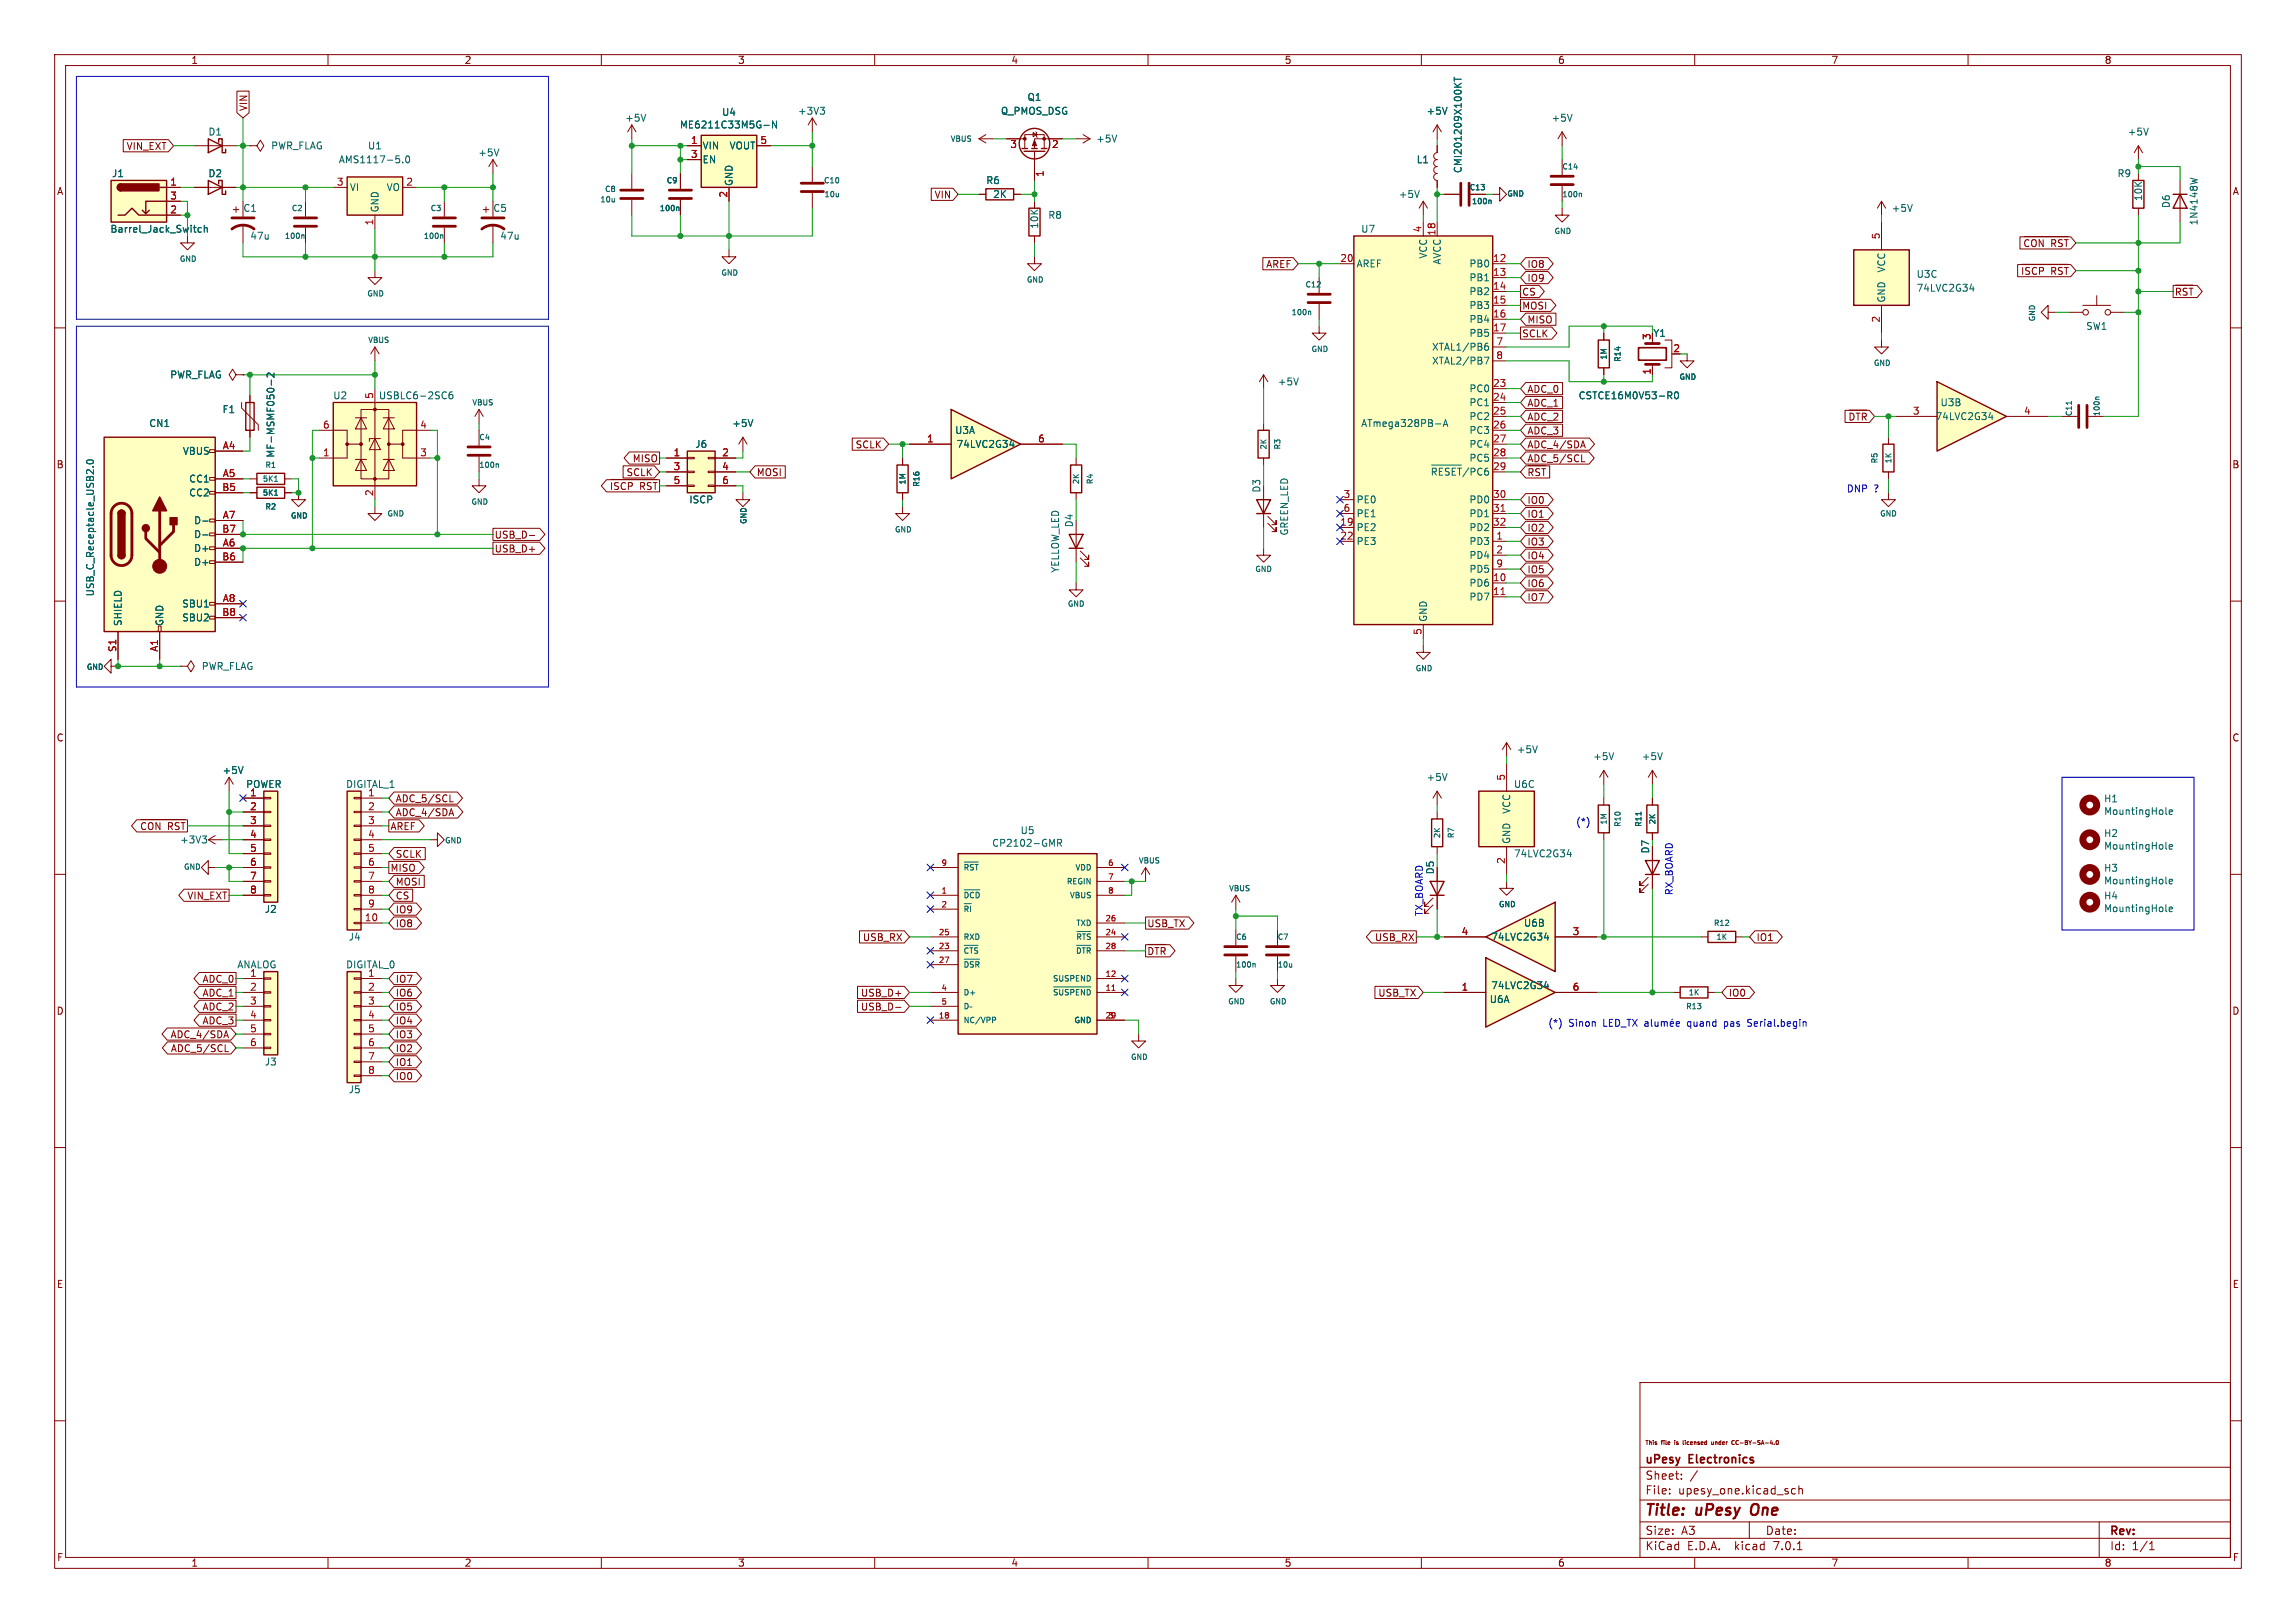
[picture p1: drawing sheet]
<svg xmlns="http://www.w3.org/2000/svg" width="420mm" height="297mm" viewBox="0 0 420 297" stroke-linecap="round" stroke-linejoin="round" font-family="sans-serif">
<defs><g id="words">
<g font-size="2.8" fill="#840000">
<text x="301" y="277.8">Title:</text>
<text x="310.4" y="277.8">uPesy</text>
<text x="321" y="277.8">One</text>
</g>
<g font-size="2.1" fill="#840000">
<text x="301" y="268.1">uPesy</text>
<text x="309.1" y="268.1">Electronics</text>
<text x="301" y="273.6">File:</text>
<text x="301" y="270.9">Sheet:</text>
<text x="307" y="273.6">upesy_one.kicad_sch</text>
<text x="301" y="281">Size:</text>
<text x="307.6" y="281">A3</text>
<text x="323" y="281">Date:</text>
<text x="386" y="281.2">Rev:</text>
<text x="301" y="283.8">KiCad</text>
<text x="308.6" y="283.8">E.D.A.</text>
<text x="317.4" y="283.8">kicad</text>
<text x="324.5" y="283.8">7.0.1</text>
<text x="386" y="283.8">Id:</text>
<text x="390" y="283.8">1/1</text>
</g>
<g font-size="1.8" fill="#840000">
<text x="35" y="11.8">1</text>
<text x="85" y="11.8">2</text>
<text x="135" y="11.8">3</text>
<text x="185" y="11.8">4</text>
<text x="235" y="11.8">5</text>
<text x="285" y="11.8">6</text>
<text x="335" y="11.8">7</text>
<text x="385" y="11.8">8</text>
<text x="45.4" y="20.3" transform="rotate(-90 45.4 20.3)">VIN</text>
<text x="23" y="27.6">VIN_EXT</text>
<text x="10.4" y="35.8">A</text>
<text x="408.4" y="35.8">A</text>
<text x="170.8" y="36.5">VIN</text>
<text x="370" y="46">~{CON RST}</text>
<text x="231.5" y="49.2">AREF</text>
<text x="279.4" y="51.7">IO9</text>
<text x="279.4" y="49.2">IO8</text>
<text x="369.6" y="51.1">~{ISCP</text>
<text x="376.8" y="51.1">RST}</text>
<text x="278.4" y="54.3">CS</text>
<text x="278.4" y="56.8">MOSI</text>
<text x="279.4" y="59.3">MISO</text>
<text x="397.8" y="54.9">~{RST}</text>
<text x="278.4" y="61.9">SCLK</text>
<text x="279.4" y="72">ADC_0</text>
<text x="279.4" y="74.6">ADC_1</text>
<text x="279.4" y="77.1">ADC_2</text>
<text x="338" y="77.7">~{DTR}</text>
<text x="156.4" y="82.2">SCLK</text>
<text x="279.4" y="82.2">ADC_4/SDA</text>
<text x="279.4" y="79.7">ADC_3</text>
<text x="10.3" y="85.8">B</text>
<text x="114.5" y="87.3">SCLK</text>
<text x="115.6" y="84.7">MISO</text>
<text x="138.4" y="87.3">MOSI</text>
<text x="279.4" y="84.7">ADC_5/SCL</text>
<text x="279.4" y="87.9">~{RST}</text>
<text x="408.3" y="85.8">B</text>
<text x="111.4" y="90.4">~{ISCP</text>
<text x="279.4" y="94.9">IO1</text>
<text x="279.4" y="92.4">IO0</text>
<text x="90.5" y="98.7">USB_D-</text>
<text x="90.5" y="101.2">USB_D+</text>
<text x="279.4" y="100">IO3</text>
<text x="279.4" y="97.4">IO2</text>
<text x="279.4" y="107.6">IO6</text>
<text x="279.4" y="102.5">IO4</text>
<text x="279.4" y="105.1">IO5</text>
<text x="279.4" y="110.1">IO7</text>
<text x="10.3" y="135.8">C</text>
<text x="408.3" y="135.8">C</text>
<text x="72.4" y="149.5">ADC_4/SDA</text>
<text x="72.4" y="147">ADC_5/SCL</text>
<text x="25.5" y="152.7">~{CON RST}</text>
<text x="71.4" y="152">AREF</text>
<text x="71.4" y="159.7">MISO</text>
<text x="72.4" y="157.1">SCLK</text>
<text x="34.1" y="164.7">VIN_EXT</text>
<text x="72.4" y="164.7">CS</text>
<text x="72.4" y="167.3">IO9</text>
<text x="72.4" y="162.2">MOSI</text>
<text x="72.4" y="169.8">IO8</text>
<text x="157.7" y="172.4">USB_RX</text>
<text x="209.9" y="169.8">USB_TX</text>
<text x="251.4" y="172.4">USB_RX</text>
<text x="321.3" y="172.4">IO1</text>
<text x="36.9" y="180">ADC_0</text>
<text x="72.4" y="180">IO7</text>
<text x="209.9" y="175.5">~{DTR}</text>
<text x="10.3" y="185.8">D</text>
<text x="36.9" y="182.5">ADC_1</text>
<text x="36.9" y="185.1">ADC_2</text>
<text x="72.4" y="185.1">IO5</text>
<text x="72.4" y="182.5">IO6</text>
<text x="157.4" y="182.5">USB_D+</text>
<text x="157.4" y="185.1">USB_D-</text>
<text x="252" y="182.5">USB_TX</text>
<text x="316.2" y="182.5">IO0</text>
<text x="408.3" y="185.8">D</text>
<text x="31.1" y="190.1">ADC_4/SDA</text>
<text x="36.9" y="187.6">ADC_3</text>
<text x="72.4" y="187.6">IO4</text>
<text x="72.4" y="190.1">IO3</text>
<text x="31.1" y="192.7">ADC_5/SCL</text>
<text x="72.4" y="192.7">IO2</text>
<text x="72.4" y="197.8">IO0</text>
<text x="72.4" y="195.2">IO1</text>
<text x="10.4" y="235.8">E</text>
<text x="408.3" y="235.8">E</text>
<text x="10.4" y="285.8">F</text>
<text x="35" y="286.8">1</text>
<text x="85" y="286.8">2</text>
<text x="135" y="286.8">3</text>
<text x="185" y="286.8">4</text>
<text x="235" y="286.8">5</text>
<text x="285" y="286.8">6</text>
<text x="335" y="286.8">7</text>
<text x="385" y="286.8">8</text>
<text x="408.4" y="285.8">F</text>
</g>
<g font-size="1.8" fill="#006464">
<text x="114.3" y="22.4">+5V</text>
<text x="124.3" y="23.7">ME6211C33M5G-N</text>
<text x="132" y="21.3">U4</text>
<text x="145.9" y="21.1">+3V3</text>
<text x="183" y="21.1">Q_PMOS_DSG</text>
<text x="187.9" y="18.6">Q1</text>
<text x="260.9" y="21.1">+5V</text>
<text x="283.8" y="22.4">+5V</text>
<text x="38.1" y="25">D1</text>
<text x="49.5" y="27.5">PWR_FLAG</text>
<text x="67.2" y="27.5">U1</text>
<text x="87.4" y="28.8">+5V</text>
<text x="128.5" y="27.5">VIN</text>
<text x="133.3" y="27.5">VOUT</text>
<text x="200.5" y="26.2">+5V</text>
<text x="389.2" y="25">+5V</text>
<text x="20.4" y="32.6">J1</text>
<text x="38.1" y="32.6">D2</text>
<text x="61.9" y="30">AMS1117-5.0</text>
<text x="64" y="35.1">VI</text>
<text x="70.6" y="35.1">VO</text>
<text x="128.5" y="30">EN</text>
<text x="134.2" y="34" transform="rotate(-90 134.2 34)">GND</text>
<text x="180.3" y="33.8">R6</text>
<text x="259.1" y="30">L1</text>
<text x="267.5" y="31.7" transform="rotate(-90 267.5 31.7)">CMI201209X100KT</text>
<text x="387.3" y="32.6">R9</text>
<text x="44.5" y="38.9">C1</text>
<text x="69.4" y="38.9" transform="rotate(-90 69.4 38.9)">GND</text>
<text x="90.2" y="38.9">C5</text>
<text x="181.6" y="36.4">2K</text>
<text x="190.1" y="41.9" transform="rotate(-90 190.1 41.9)">10K</text>
<text x="191.7" y="40.2">R8</text>
<text x="255.8" y="36.4">+5V</text>
<text x="346" y="38.9">+5V</text>
<text x="392" y="36.8" transform="rotate(-90 392 36.8)">10K</text>
<text x="397.1" y="38.1" transform="rotate(-90 397.1 38.1)">D6</text>
<text x="402.1" y="41.3" transform="rotate(-90 402.1 41.3)">1N4148W</text>
<text x="20.1" y="42.7">Barrel_Jack_Switch</text>
<text x="45.7" y="44">47u</text>
<text x="91.4" y="44">47u</text>
<text x="248.9" y="42.7">U7</text>
<text x="261.2" y="47.4" transform="rotate(-90 261.2 47.4)">VCC</text>
<text x="248.2" y="49.1">AREF</text>
<text x="263.7" y="48.5" transform="rotate(-90 263.7 48.5)">AVCC</text>
<text x="268.7" y="49.1">PB0</text>
<text x="268.7" y="51.6">PB1</text>
<text x="345" y="50" transform="rotate(-90 345 50)">VCC</text>
<text x="350.5" y="51">U3C</text>
<text x="350.5" y="53.5">74LVC2G34</text>
<text x="268.7" y="54.2">PB2</text>
<text x="268.7" y="56.7">PB3</text>
<text x="268.7" y="59.2">PB4</text>
<text x="345" y="55.4" transform="rotate(-90 345 55.4)">GND</text>
<text x="261.8" y="64.3">XTAL1/PB6</text>
<text x="268.7" y="61.8">PB5</text>
<text x="302.4" y="61.8">Y1</text>
<text x="381.5" y="60.5">SW1</text>
<text x="31.1" y="69.4">PWR_FLAG</text>
<text x="233.7" y="70.7">+5V</text>
<text x="261.8" y="66.9">XTAL2/PB7</text>
<text x="268.7" y="71.9">PC0</text>
<text x="40.6" y="75.8">F1</text>
<text x="60.9" y="73.2">U2</text>
<text x="69.2" y="73.2">USBLC6-2SC6</text>
<text x="268.7" y="74.5">PC1</text>
<text x="268.7" y="77">PC2</text>
<text x="288.7" y="73.2">CSTCE16M0V53-R0</text>
<text x="354" y="77">74LVC2G34</text>
<text x="354.9" y="74.5">U3B</text>
<text x="27.2" y="78.3">CN1</text>
<text x="33.3" y="83.4">VBUS</text>
<text x="50.4" y="83.8" transform="rotate(-90 50.4 83.8)">MF-MSMF050-2</text>
<text x="127.1" y="82.1">J6</text>
<text x="133.9" y="78.3">+5V</text>
<text x="174.7" y="79.6">U3A</text>
<text x="174.9" y="82.1">74LVC2G34</text>
<text x="248.9" y="78.3">ATmega328PB-A</text>
<text x="268.7" y="79.6">PC3</text>
<text x="268.7" y="82.1">PC4</text>
<text x="34.5" y="88.5">CC1</text>
<text x="261.6" y="87.8">~{RESET}/PC6</text>
<text x="268.7" y="84.6">PC5</text>
<text x="34.5" y="91">CC2</text>
<text x="126" y="92.3">ISCP</text>
<text x="230.7" y="90.2" transform="rotate(-90 230.7 90.2)">D3</text>
<text x="248.2" y="92.3">PE0</text>
<text x="248.2" y="94.8">PE1</text>
<text x="268.7" y="92.3">PD0</text>
<text x="268.7" y="94.8">PD1</text>
<text x="35.4" y="101.2">D+</text>
<text x="35.4" y="96.1">D-</text>
<text x="35.4" y="98.6">D-</text>
<text x="196.4" y="96.6" transform="rotate(-90 196.4 96.6)">D4</text>
<text x="235.8" y="98.1" transform="rotate(-90 235.8 98.1)">GREEN_LED</text>
<text x="248.2" y="97.3">PE2</text>
<text x="248.2" y="99.9">PE3</text>
<text x="268.7" y="99.9">PD3</text>
<text x="268.7" y="97.3">PD2</text>
<text x="35.4" y="103.7">D+</text>
<text x="193.9" y="104.9" transform="rotate(-90 193.9 104.9)">YELLOW_LED</text>
<text x="268.7" y="107.5">PD6</text>
<text x="268.7" y="102.4">PD4</text>
<text x="268.7" y="105">PD5</text>
<text x="17.3" y="109.2" transform="rotate(-90 17.3 109.2)">USB_C_Receptacle_USB2.0</text>
<text x="33.2" y="111.3">SBU1</text>
<text x="33.2" y="113.9">SBU2</text>
<text x="261.2" y="113.8" transform="rotate(-90 261.2 113.8)">GND</text>
<text x="268.7" y="110">PD7</text>
<text x="22.4" y="114.6" transform="rotate(-90 22.4 114.6)">SHIELD</text>
<text x="30" y="114.6" transform="rotate(-90 30 114.6)">GND</text>
<text x="36.8" y="122.7">PWR_FLAG</text>
<text x="277.4" y="138">+5V</text>
<text x="40.6" y="141.8">+5V</text>
<text x="260.9" y="143.1">+5V</text>
<text x="291.4" y="139.3">+5V</text>
<text x="300.3" y="139.3">+5V</text>
<text x="45" y="144.3">POWER</text>
<text x="63.2" y="144.3">DIGITAL_1</text>
<text x="276.4" y="149" transform="rotate(-90 276.4 149)">VCC</text>
<text x="276.9" y="144.3">U6C</text>
<text x="384.8" y="147">H1</text>
<text x="384.8" y="149.3">MountingHole</text>
<text x="32.9" y="154.5">+3V3</text>
<text x="181.4" y="155.1">CP2102-GMR</text>
<text x="186.6" y="152.8">U5</text>
<text x="276.4" y="154.4" transform="rotate(-90 276.4 154.4)">GND</text>
<text x="384.8" y="153.3">H2</text>
<text x="384.8" y="155.6">MountingHole</text>
<text x="262.4" y="160.1" transform="rotate(-90 262.4 160.1)">D5</text>
<text x="276.9" y="157">74LVC2G34</text>
<text x="301.8" y="156.2" transform="rotate(-90 301.8 156.2)">D7</text>
<text x="384.8" y="159.7">H3</text>
<text x="384.8" y="162">MountingHole</text>
<text x="48.4" y="167.2">J2</text>
<text x="384.8" y="164.8">H4</text>
<text x="384.8" y="167.1">MountingHole</text>
<text x="63.7" y="172.3">J4</text>
<text x="272.7" y="172.3">74LVC2G34</text>
<text x="278.7" y="169.7">U6B</text>
<text x="43.4" y="177.4">ANALOG</text>
<text x="63.2" y="177.4">DIGITAL_0</text>
<text x="272.4" y="183.7">U6A</text>
<text x="272.7" y="181.2">74LVC2G34</text>
<text x="48.4" y="195.1">J3</text>
<text x="63.7" y="200.2">J5</text>
</g>
<g font-size="1.8" fill="#a90000">
<text x="126.3" y="26.4">1</text>
<text x="126.3" y="29">3</text>
<text x="139" y="26.4">5</text>
<text x="184.8" y="27.3">3</text>
<text x="192.4" y="27.3">2</text>
<text x="31.1" y="34">1</text>
<text x="61.6" y="34">3</text>
<text x="74.3" y="34">2</text>
<text x="191.1" y="32.4" transform="rotate(-90 191.1 32.4)">1</text>
<text x="31.1" y="39.1">2</text>
<text x="31.1" y="36.6">3</text>
<text x="68.3" y="41.3" transform="rotate(-90 68.3 41.3)">1</text>
<text x="133.1" y="36.2" transform="rotate(-90 133.1 36.2)">2</text>
<text x="260.1" y="42.6" transform="rotate(-90 260.1 42.6)">4</text>
<text x="262.6" y="43.2" transform="rotate(-90 262.6 43.2)">18</text>
<text x="343.9" y="43.8" transform="rotate(-90 343.9 43.8)">5</text>
<text x="245.1" y="48">20</text>
<text x="273" y="48">12</text>
<text x="273" y="50.5">13</text>
<text x="273" y="53.1">14</text>
<text x="273" y="55.6">15</text>
<text x="273" y="58.2">16</text>
<text x="343.9" y="59.1" transform="rotate(-90 343.9 59.1)">2</text>
<text x="273" y="60.7">17</text>
<text x="273.7" y="63.2">7</text>
<text x="273.7" y="65.8">8</text>
<text x="302" y="62.3" transform="rotate(-90 302 62.3)">3</text>
<text x="306" y="64.5">2</text>
<text x="273" y="70.9">23</text>
<text x="302" y="68.6" transform="rotate(-90 302 68.6)">1</text>
<text x="68.3" y="73.1" transform="rotate(-90 68.3 73.1)">5</text>
<text x="273" y="73.4">24</text>
<text x="273" y="75.9">25</text>
<text x="349.9" y="75.9">3</text>
<text x="370.2" y="75.9">4</text>
<text x="40.7" y="82.3">A4</text>
<text x="59" y="83.6">1</text>
<text x="59" y="78.5">6</text>
<text x="76.8" y="83.6">3</text>
<text x="76.8" y="78.5">4</text>
<text x="123.2" y="83.6">1</text>
<text x="132" y="83.6">2</text>
<text x="169.5" y="81">1</text>
<text x="189.8" y="81">6</text>
<text x="273" y="78.5">26</text>
<text x="273" y="81">27</text>
<text x="273" y="83.6">28</text>
<text x="40.6" y="89.9">B5</text>
<text x="40.7" y="87.4">A5</text>
<text x="123.2" y="86.1">3</text>
<text x="123.2" y="88.6">5</text>
<text x="132" y="86.1">4</text>
<text x="132" y="88.6">6</text>
<text x="273" y="86.1">29</text>
<text x="40.7" y="95">A7</text>
<text x="68.3" y="90.8" transform="rotate(-90 68.3 90.8)">2</text>
<text x="245.7" y="91.2">3</text>
<text x="245.7" y="93.7">6</text>
<text x="273" y="91.2">30</text>
<text x="273" y="93.7">31</text>
<text x="40.6" y="97.5">B7</text>
<text x="40.7" y="100.1">A6</text>
<text x="245.1" y="96.3">19</text>
<text x="245.1" y="98.8">22</text>
<text x="273" y="96.3">32</text>
<text x="273.7" y="98.8">1</text>
<text x="273.7" y="101.3">2</text>
<text x="40.6" y="102.6">B6</text>
<text x="273" y="106.4">10</text>
<text x="273.7" y="103.9">9</text>
<text x="40.6" y="112.8">B8</text>
<text x="40.7" y="110.2">A8</text>
<text x="273" y="109">11</text>
<text x="21.3" y="119.4" transform="rotate(-90 21.3 119.4)">S1</text>
<text x="29" y="119.3" transform="rotate(-90 29 119.3)">A1</text>
<text x="260.1" y="116.2" transform="rotate(-90 260.1 116.2)">5</text>
<text x="275.3" y="142.9" transform="rotate(-90 275.3 142.9)">5</text>
<text x="45.7" y="145.8">1</text>
<text x="45.7" y="148.3">2</text>
<text x="67.3" y="145.8">1</text>
<text x="67.3" y="148.3">2</text>
<text x="45.7" y="150.9">3</text>
<text x="45.7" y="153.4">4</text>
<text x="45.7" y="156">5</text>
<text x="67.3" y="150.9">3</text>
<text x="67.3" y="153.4">4</text>
<text x="67.3" y="156">5</text>
<text x="45.7" y="158.5">6</text>
<text x="45.7" y="161">7</text>
<text x="67.3" y="158.5">6</text>
<text x="67.3" y="161">7</text>
<text x="275.3" y="158.1" transform="rotate(-90 275.3 158.1)">2</text>
<text x="45.7" y="163.6">8</text>
<text x="67.3" y="163.6">8</text>
<text x="67.3" y="166.1">9</text>
<text x="66.7" y="168.7">10</text>
<text x="267.3" y="171.2">4</text>
<text x="287.6" y="171.2">3</text>
<text x="45.7" y="178.8">1</text>
<text x="67.3" y="178.8">1</text>
<text x="45.7" y="181.4">2</text>
<text x="45.7" y="183.9">3</text>
<text x="67.3" y="181.4">2</text>
<text x="67.3" y="183.9">3</text>
<text x="267.3" y="181.4">1</text>
<text x="287.6" y="181.4">6</text>
<text x="45.7" y="186.4">4</text>
<text x="45.7" y="189">5</text>
<text x="45.7" y="191.5">6</text>
<text x="67.3" y="186.4">4</text>
<text x="67.3" y="189">5</text>
<text x="67.3" y="191.5">6</text>
<text x="67.3" y="194.1">7</text>
<text x="67.3" y="196.6">8</text>
</g>
<text font-size="1.8" fill="#009600" x="118.6" y="90.4">RST}</text>
<g font-size="1.8" fill="#0000c2">
<text x="337.8" y="90.2">DNP ?</text>
<text x="288.3" y="151.1">(*)</text>
<text x="260.3" y="167.6" transform="rotate(-90 260.3 167.6)">TX_BOARD</text>
<text x="306.1" y="163.8" transform="rotate(-90 306.1 163.8)">RX_BOARD</text>
<text x="283.2" y="188">(*)</text>
<text x="287" y="188">Sinon</text>
<text x="308.9" y="188">quand</text>
<text x="315.8" y="188">pas</text>
<text x="320.2" y="188">Serial.begin</text>
</g>
<g font-size="1.4" fill="#006464">
<text x="173.8" y="26.1">VBUS</text>
<text x="110.6" y="35.3">C8</text>
<text x="121.9" y="33.7">C9</text>
<text x="150.6" y="33.7">C10</text>
<text x="268.8" y="35">C13</text>
<text x="285.7" y="31.2">C14</text>
<text x="53.3" y="38.8">C2</text>
<text x="78.7" y="38.8">C3</text>
<text x="109.7" y="37.2">10u</text>
<text x="120.6" y="38.8">100n</text>
<text x="150.7" y="36.2">10u</text>
<text x="269.2" y="37.5">100n</text>
<text x="275.6" y="36.1">GND</text>
<text x="285.7" y="36.2">100n</text>
<text x="52" y="43.9">100n</text>
<text x="77.4" y="43.9">100n</text>
<text x="284.3" y="43">GND</text>
<text x="32.8" y="48.1">GND</text>
<text x="131.9" y="50.6">GND</text>
<text x="187.8" y="51.9">GND</text>
<text x="238.7" y="52.8">C12</text>
<text x="67.1" y="54.4">GND</text>
<text x="236.2" y="57.8">100n</text>
<text x="372.4" y="58.9" transform="rotate(-90 372.4 58.9)">GND</text>
<text x="67.3" y="62.9">VBUS</text>
<text x="239.8" y="64.6">GND</text>
<text x="294.1" y="65.9" transform="rotate(-90 294.1 65.9)">1M</text>
<text x="296.6" y="66.3" transform="rotate(-90 296.6 66.3)">R14</text>
<text x="307.1" y="69.6">GND</text>
<text x="342.7" y="67.1">GND</text>
<text x="86.3" y="74.3">VBUS</text>
<text x="379.1" y="76.2" transform="rotate(-90 379.1 76.2)">C11</text>
<text x="384.2" y="76.2" transform="rotate(-90 384.2 76.2)">100n</text>
<text x="87.6" y="80.7">C4</text>
<text x="231.8" y="82.3" transform="rotate(-90 231.8 82.3)">2K</text>
<text x="234.4" y="82.3" transform="rotate(-90 234.4 82.3)">R3</text>
<text x="48" y="88.3">5K1</text>
<text x="48.5" y="85.8">R1</text>
<text x="87.6" y="85.8">100n</text>
<text x="165.8" y="88.8" transform="rotate(-90 165.8 88.8)">1M</text>
<text x="168.3" y="89.2" transform="rotate(-90 168.3 89.2)">R16</text>
<text x="197.5" y="88.7" transform="rotate(-90 197.5 88.7)">2K</text>
<text x="200.1" y="88.7" transform="rotate(-90 200.1 88.7)">R4</text>
<text x="343.6" y="84.9" transform="rotate(-90 343.6 84.9)">R5</text>
<text x="346.1" y="84.9" transform="rotate(-90 346.1 84.9)">1K</text>
<text x="48" y="90.9">5K1</text>
<text x="48.5" y="93.4">R2</text>
<text x="53.1" y="95">GND</text>
<text x="70.8" y="94.7">GND</text>
<text x="86.2" y="92.5">GND</text>
<text x="136.7" y="96" transform="rotate(-90 136.7 96)">GND</text>
<text x="343.8" y="94.7">GND</text>
<text x="163.6" y="97.6">GND</text>
<text x="229.5" y="104.8">GND</text>
<text x="195.2" y="111.2">GND</text>
<text x="15.8" y="122.7">GND</text>
<text x="258.9" y="123">GND</text>
<text x="81.3" y="154.5">GND</text>
<text x="263.6" y="153.5" transform="rotate(-90 263.6 153.5)">2K</text>
<text x="266.1" y="153.5" transform="rotate(-90 266.1 153.5)">R7</text>
<text x="294.1" y="151" transform="rotate(-90 294.1 151)">1M</text>
<text x="296.6" y="151.4" transform="rotate(-90 296.6 151.4)">R10</text>
<text x="300.4" y="151.4" transform="rotate(-90 300.4 151.4)">R11</text>
<text x="302.9" y="150.9" transform="rotate(-90 302.9 150.9)">2K</text>
<text x="33.6" y="159.3">GND</text>
<text x="176.3" y="159.9">~{RST}</text>
<text x="195" y="162">REGIN</text>
<text x="196.6" y="159.4">VDD</text>
<text x="208.2" y="158.2">VBUS</text>
<text x="176.3" y="165">~{DCD}</text>
<text x="176.3" y="167.6">~{RI}</text>
<text x="195.5" y="164.5">VBUS</text>
<text x="224.8" y="163.2">VBUS</text>
<text x="274.1" y="166.2">GND</text>
<text x="176.3" y="172.1">RXD</text>
<text x="196.7" y="172.6">~{RTS}</text>
<text x="196.7" y="169.6">TXD</text>
<text x="226" y="172.1">C6</text>
<text x="233.6" y="172.1">C7</text>
<text x="313.4" y="169.6">R12</text>
<text x="313.9" y="172.1">1K</text>
<text x="176.3" y="175.2">~{CTS}</text>
<text x="176.3" y="177.7">~{DSR}</text>
<text x="192.5" y="179.8">SUSPEND</text>
<text x="196.7" y="175.2">~{DTR}</text>
<text x="226" y="177.2">100n</text>
<text x="233.6" y="177.2">10u</text>
<text x="176.3" y="182.3">D+</text>
<text x="192.5" y="182.8">~{SUSPEND}</text>
<text x="224.6" y="183.9">GND</text>
<text x="232.2" y="183.9">GND</text>
<text x="308.4" y="184.8">R13</text>
<text x="308.8" y="182.3">1K</text>
<text x="176.3" y="187.4">NC/VPP</text>
<text x="196.4" y="187.4">GND</text>
<text x="206.8" y="194.1">GND</text>
</g>
<g font-size="1.4" fill="#a90000">
<text x="172.1" y="158.5">9</text>
<text x="202.6" y="158.5">6</text>
<text x="202.6" y="161">7</text>
<text x="172.1" y="163.6">1</text>
<text x="172.1" y="166.1">2</text>
<text x="202.6" y="163.6">8</text>
<text x="171.7" y="173.7">23</text>
<text x="171.7" y="171.2">25</text>
<text x="202.1" y="171.2">24</text>
<text x="202.1" y="168.7">26</text>
<text x="202.1" y="173.7">28</text>
<text x="171.7" y="176.3">27</text>
<text x="202.1" y="178.8">12</text>
<text x="172.1" y="181.4">4</text>
<text x="172.1" y="183.9">5</text>
<text x="202.1" y="181.4">11</text>
<text x="171.7" y="186.4">18</text>
<text x="202.1" y="186.4">29</text>
<text x="202.6" y="186.4">3</text>
</g>
<g font-size="1" fill="#840000">
<text x="301" y="264.6">This</text>
<text x="304" y="264.6">file</text>
<text x="306.6" y="264.6">is</text>
<text x="308.4" y="264.6">licensed</text>
<text x="313.8" y="264.6">under</text>
<text x="317.8" y="264.6">CC-BY-SA-4.0</text>
</g>
</g></defs>
<g fill="none" stroke="#840000" stroke-width=".18">
<path d="M10 10h400v277h-400zM12 12h396v273h-396zM60 10v2M110 10v2M160 10v2M210 10v2M260 10v2M310 10v2M360 10v2M81.3 36.8v2.8M88.4 38.4h1M88.9 37.8v1.1"/>
<path d="M90.2 29.2v2.6M90.2 36.8v2.8M90.2 29.2l-.8 1.3M90.2 29.2l.7 1.3M115.6 22.9l-.8 1.2M115.6 22.9v2.5M115.6 31.8v2.7M115.6 36.6v2.8M115.6 22.9l.7 1.2M124.5 31.8v2.7M124.5 36.6v2.8M125.7 26.7h2.6"/>
<path d="M125.7 29.2h2.6M133.3 34.3v2.5M138.4 26.7h2.6M148.6 21.6v2.5M148.6 30.5v2.8M148.6 35.3v2.8M148.6 21.6l.8 1.3M148.6 21.6l-.8 1.3M260.3 36.8l-.7 1.3M260.3 36.8v2.6M260.3 36.8l.8 1.3M262.9 26.7v1.2a.64 .64 0 0 0-.6 .7 .64 .64 0 0 0 .6 .6 .64 .64 0 0 0-.6 .6 .64 .64 0 0 0 .6 .7 .64 .64 0 0 0-.6 .6 .64 .64 0 0 0 .6 .7 .64 .64 0 0 0-.6 .6 .64 .64 0 0 0 .6 .6v1.3"/>
<path d="M262.9 22.9l-.8 1.2M262.9 22.9v2.5M262.9 22.9l.8 1.2M264.2 35.6h2.8M269 35.6h2.8M10 60h2M81.3 41.7v2.8M90.2 41.1v3.4M408 60h2M43.2 68.6l-.7-1-.6 1 .6 1 .7-1h1.2M44.4 68.6h.1M68.6 63.5l-.8 1.3"/>
<path d="M68.6 63.5v2.5M68.6 63.5l.7 1.3M293.4 61v1.2M293.4 67.3v1.3M38.4 97.5h1v.5h-1zM38.4 95h1v.5h-1zM38.4 89.9h1v.5h-1zM38.4 87.4h1v.5h-1zM38.4 82.3h1v.5h-1zM39.4 90.2h5M39.4 82.6h5M39.4 87.6h5"/>
<path d="M39.4 95.3h5M39.4 97.8h5M45.7 90.2h1.3M52.1 90.2h1.2M54.6 90.2v1.2h1.3l-1.3 1.3-1.3-1.3h1.3M135.9 90.2v1.2h1.3l-1.3 1.3-1.3-1.3h1.3M135.9 80l-.8 1.3M135.9 80v2.6M135.9 80l.8 1.3M165.1 92.7v1.3h1.3l-1.3 1.3-1.3-1.3h1.3M165.1 83.8v1.3M165.1 90.2v1.2"/>
<path d="M196.8 83.8v1.3M196.8 90.2v1.2M196.8 95.3v7.6M231.1 88.9v7.6M231.9 95.8l1.5 1.5v-.8v.8h-.7M231.9 94.5l1.5 1.5v-.7v.7h-.7M10 110h2M21.6 115.6v5.1M29 114.6h.5v1h-.5zM29.2 115.6v5.1M38.4 112.8h1v.5h-1zM38.4 110.2h1v.5h-1z"/>
<path d="M38.4 102.6h1v.5h-1zM38.4 100.1h1v.5h-1zM39.4 100.3h5M39.4 110.5h5M39.4 102.9h5M39.4 113h5M196.8 106.7v1.3h1.3l-1.3 1.2-1.2-1.2h1.2M197.6 102.1l1.5 1.5v-.7v.7h-.7M197.6 100.8l1.5 1.6v-.8v.8h-.7M231.1 100.3v1.3h1.3l-1.3 1.3-1.2-1.3h1.2M408 110h2M20.3 121.9v-1.2l-1.3 1.2 1.3 1.3v-1.3h1.3"/>
<path d="M33 121.9h1.3l.6-1 .7 1-.7 1-.6-1M33 121.9h.1M10 160h2M38.1 158.8v1.2l-1.3-1.2 1.3-1.3v1.3h1.3M38.1 153.7h2.5M38.1 153.7l1.3 .7M39.4 152.9l-1.3 .8M41.9 142.2l-.8 1.3M41.9 142.2v2.6M41.9 142.2l.8 1.3M44.4 146.1h3.9M44.4 148.6h3.9"/>
<path d="M44.4 151.1h3.9M44.4 153.7h3.9M44.4 156.2h3.9M44.4 158.8h3.9M48.3 158.6h1.2v.3h-1.2zM48.3 156.1h1.2v.2h-1.2zM48.3 153.5h1.2v.3h-1.2zM48.3 151h1.2v.3h-1.2zM48.3 148.5h1.2v.2h-1.2zM48.3 145.9h1.2v.3h-1.2zM170.2 158.8h5.1M200.7 158.8h5"/>
<path d="M209.5 158.8l-.7 1.2M209.5 158.8v2.5M209.5 158.8l.8 1.2M408 160h2M44.4 161.3h3.9M44.4 163.8h3.9M48.3 163.7h1.2v.3h-1.2zM48.3 161.2h1.2v.2h-1.2zM64.8 178.9h1.2v.3h-1.2zM66 179.1h3.8M170.2 163.8h5.1M170.2 166.4h5.1"/>
<path d="M170.2 174h5.1M170.2 171.5h5.1M170.2 176.5h5.1M200.7 161.3h5M200.7 163.8h5M200.7 179.1h5M200.7 174h5M200.7 171.5h5M200.7 168.9h5M226.1 179.1v1.2h1.2l-1.2 1.3-1.3-1.3h1.3M226.1 163.8v2.6M226.1 170.2v2.8"/>
<path d="M226.1 175v2.8M226.1 163.8l-.8 1.3M226.1 163.8l.7 1.3M233.7 179.1v1.2h1.2l-1.2 1.3-1.3-1.3h1.3M233.7 170.2v2.8M233.7 175v2.8M64.8 196.7h1.2v.3h-1.2zM64.8 194.2h1.2v.2h-1.2zM64.8 191.6h1.2v.3h-1.2zM64.8 189.1h1.2v.3h-1.2zM64.8 186.6h1.2v.2h-1.2zM64.8 184h1.2v.3h-1.2z"/>
<path d="M64.8 181.5h1.2v.2h-1.2zM66 181.6h3.8M66 186.7h3.8M66 184.2h3.8M66 189.2h3.8M66 191.8h3.8M66 194.3h3.8M66 196.9h3.8M170.2 181.6h5.1M170.2 186.7h5.1M170.2 184.2h5.1M200.7 181.6h5"/>
<path d="M200.7 186.7h5M10 210h2M408 210h2M10 260h2M300 253h108v32h-108zM408 260h2M300 278.5h108M300 274.5h108M300 268.5h108M305.4 273.3v.1M305.4 272.5v.1M306.3 263.6v.1"/>
<path d="M307.6 270.6v.1M307.6 269.8v.1M307.9 263.6l.1 .7M310.5 269.1l-1.3 2M313.1 263.8v.5h.3M313.4 263.8v.5M316.8 264.2l.4 .1M317.2 263.7h-.4M320 278.5v3M324.9 263.9l.2-.3a.36 .36 0 0 1 .2 .4 .36 .36 0 0 1-.3 .3l-.1-.2M328.4 272.5l-.4-.1-.3 .3v.4l.1 .2h.6M329.1 272.5l.2-.1 .3 .1 .1 .9"/>
<path d="M329.1 271.9v1.5M384 278.5v6.5M60 285v2M110 285v2M160 285v2M210 285v2M260 285v2M300 281.5h108M310 285v2M328.8 283.6h.8M360 285v2M393.2 283.6h.9"/>
<path d="M393.2 282.5l.4-.4v1.5"/>
</g>
<path d="M320.4 275.9l-.1 .7 .2 .5" fill="none" stroke="#840000" stroke-width=".4"/>
<g fill="none" stroke="#006464" stroke-width=".18">
<path d="M150 19.6h.8l-.4 .5M264.7 19.6l-.4 1.3M266 15.2l.7 .8M266 14.1v.8M266 14.5h1.3M267.3 15.2l-.7 .6M91.2 27.3l-.4 1.2M118.1 20.9l-.4 1.3M124.1 37.9l.1 .1v.6M139.7 22.9h1M142 22.2v1.2l-.7-1.2v1.2M150.6 20.1l.2 .3v.3l-.2 .2"/>
<path d="M259.6 34.9l-.4 1.2M272.6 36.6l.2 .2v.5M80.9 43l.1 .1v.5M137.7 76.8l-.4 1.3M15.9 84.3a.75 .75 0 0 1 1.2 .3 .72 .72 0 0 1-1.3-.1zM17 85.4h.1M37.1 95.4h1M37.1 97.9h1M50.2 90.6h.6M37.4 111.1h.7M37 153h.8l-.4 .5M37.5 153.5l.3 .2v.3l-.3 .3"/>
<path d="M44.5 140.3l-.5 1.3M176.4 157.7h2.5M177.1 158.5l-.1-.2-.5-.1v1M178.1 158.3l-.4-.1-.2 .3M178.4 158.2h.5M178.6 158.2v1M193.5 154.3l.6-.1 .1-.2-.1-.3-.6-.1v1.3M193.8 154.3l.4 .6M396.3 155.3l.1 .1M396.8 155l.6-.1-.1-.3h-.3l-.2 .1 .1 .6h.4M176.4 162.8h2.8M176.4 173h2.5"/>
<path d="M176.4 175.5h2.8M177 163.5l-.1-.2h-.4v1M177 176.2l-.1-.2h-.4v1M177.1 166.2l-.1-.3-.5-.1v1M177.1 173.5l-.3-.1-.3 .3M177.4 173.4h.6M177.5 165.8v1M177.7 173.4v1.1M178.1 176h-.4l-.2 .3M178.1 163.4l-.3-.1-.3 .2M178.8 173.5l-.3-.1-.2 .3M179.1 163.5l-.2-.2h-.4v1"/>
<path d="M179.1 176.3l-.1-.3h-.5v1M196.9 173h2.6M197 170.4h2.5M197.6 173.7l-.1-.2-.4-.1v1.1M197.7 171.2l-.1-.2-.5-.1v1M198 173.4h.5M198 170.9h.6M198.2 173.4v1.1M198.3 170.9v1M199.5 171l-.4-.1-.2 .3M199.5 173.8l-.1-.3-.5-.1v1.1M229.5 176.3l.1 .2v.5"/>
<path d="M396.3 161.7l.1 .1M396.3 166.8h.1M396.8 161.3l.6-.1-.1-.2-.3-.1-.2 .2 .1 .6h.4M396.8 166.4l.6-.1-.1-.3h-.3l-.2 .2 .1 .6h.4M176.5 183.6a.51 .51 0 0 1 .6 .5 .51 .51 0 0 1-.6 .5zM177.4 184.3h.4M181.9 186.1l.2 .2-.2 .4M192.7 180.6h6.8M193.4 181.1h-.4l-.2 .3M193.8 181.1v.8M194.4 181.1v.8M195.4 181.1h-.4l-.1 .3"/>
<path d="M196.5 181.4l-.1-.3h-.5v1M197.4 181.1h-.5v1M198.4 181.1v1l-.6-1v1M199.4 181.3l-.1-.2h-.4v1"/>
</g>
<g fill="none" stroke="#840000" stroke-width="1.3">
<circle cx="382.3" cy="153.7" r="1.27"/>
<circle cx="382.3" cy="165.1" r="1.27"/>
<circle cx="382.3" cy="160" r="1.27"/>
</g>
<g fill="none" stroke="#840000" stroke-width=".51">
<path d="M79.2 39.9h4.1M88.1 39.9h4.1M113.5 36.3h4.1M113.5 34.8h4.1M122.4 36.3h4.1M122.4 34.8h4.1M146.6 33.5h4M146.6 35.1h4M267.2 33.5v4.1M268.7 33.5v4.1M79.2 41.4h4.1M88.1 41.9a3.3 3.3 0 0 1 4.1 0"/>
<path d="M20.9 92.6a1.91 1.91 0 0 1 2.1-.4 1.91 1.91 0 0 1 1.1 1.8v7.6a1.91 1.91 0 0 1-1.9 1.9 1.91 1.91 0 0 1-1.9-1.9v-7.8l.2-.6zM26.7 97.3v1.3l2.5 2.5M29.2 93.5v10.1M31.7 96v1.3l-2.5 2.5M224 174.8h4.1M224 173.2h4.1M231.6 174.8h4.1M231.6 173.2h4.1"/>
</g>
<g fill="#ffffc2" stroke="#ffffc2" stroke-width=".18">
<path d="M128.3 24.8h10.1v9.5h-10.1z"/>
<path d="M48.3 144.8h2.5v20.3h-2.5z"/>
<path d="M175.3 156.2h25.4v33h-25.4z"/>
<path d="M63.5 177.8h2.5v20.3h-2.5z"/>
<path d="M19 80h20.4v35.6h-20.4z"/>
</g>
<g fill="none" stroke="#840000" stroke-width=".25">
<path d="M128.3 24.8h10.1v9.5h-10.1zM292.4 62.2h2v5.1h-2zM19 80h20.4v35.6h-20.4zM21.6 94a.64 .64 0 0 1 .6-.7 .64 .64 0 0 1 .7 .7M47 89.2h5.1v2h-5.1zM164.1 85.1h2v5.1h-2zM195.6 97.8h2.5l-1.3 2.5zM195.8 85.1h2.1v5.1h-2.1zM229.9 91.4h2.5l-1.3 2.6zM229.9 94h2.5M21.6 101.6a.64 .64 0 0 0 .6 .6 .64 .64 0 0 0 .7-.6M195.6 100.3h2.5"/>
<path d="M48.3 144.8h2.5v20.3h-2.5zM175.3 156.2h25.4v33h-25.4zM63.5 177.8h2.5v20.3h-2.5z"/>
</g>
<path d="M203.4 181.2h.6" fill="none" stroke="#a90000" stroke-width=".18"/>
<g fill="#840000" stroke="#840000" stroke-width=".25">
<path d="M21.6 101.6h1.3a.64 .64 0 0 1-.7 .6 .64 .64 0 0 1-.6-.6z"/>
<path d="M21.6 94h1.3v7.6h-1.3z"/>
<path d="M21.8 93.5a.64 .64 0 0 1 .7-.1 .64 .64 0 0 1 .4 .6h-1.3z"/>
<path d="M29.2 90.9l1.3 2.6h-2.6z"/>
<path d="M31.1 94.7h1.3v1.3h-1.3z"/>
<circle cx="26.7" cy="96.6" r=".63"/>
</g>
<circle cx="29.2" cy="103.6" r="1.27" fill="#840000" stroke="#840000" stroke-width=".18"/>
<path d="M174 74.9l12.7 6.4-12.7 6.3z" fill="#ffffc2"/>
<g fill="none" stroke="#840000" stroke-width=".25">
<path d="M20.3 33h10.2v7.6h-10.2zM21.6 39.4h1.3l1.2-1.3 1.3 1.3h5.1M22.1 33.7a.64 .64 0 0 0-.6 .6 .64 .64 0 0 0 .6 .6M27.3 38.5l-.6 .6M29.2 34.3h1.3M30.5 36.8h-3.8v2.3l-.7-.6M38.1 25.4l2.5 1.3-2.5 1.2zM38.1 33l2.5 1.3-2.5 1.3zM40 26v-.6h.6v2.5h.7v-.6M40 33.7v-.7h.6v2.6h.7v-.7M63.5 32.4h10.2v7h-10.2zM180.3 34.5h5.1v2.1h-5.1z"/>
<path d="M186.9 27.2h1.1M187.3 27.7h3.8M188.2 38.1h2v5.1h-2zM188.7 27.2h1M190.5 27.2h1M61 73.7h15.2v15.2h-15.2zM174 74.9l12.7 6.4-12.7 6.3zM230.1 78.7h2.1v5.1h-2.1zM47 86.6h5.1v2h-5.1zM125.7 82.6h5.1v7.6h-5.1zM63.5 144.8h2.5v25.4h-2.5zM301 157.5h2.5l-1.2 2.5z"/>
<path d="M301.2 147.3h2.1v5.1h-2.1zM301 160h2.5M312.4 170.4h5.1v2.1h-5.1zM307.3 180.6h5.1v2h-5.1z"/>
<circle cx="189.2" cy="26.3" r="2.79"/>
</g>
<g fill="none" stroke="#840000" stroke-width=".18">
<path d="M30.5 34.3h2.5M30.5 39.4h2.5M30.5 36.8h2.5M35.6 26.7h7.6M35.6 34.3h7.6M42.7 38.4h1M43.2 37.8v1.1M44.4 36.8v2.8M45.7 26.7h1.3l.6-1 .7 1-.7 1-.6-1M45.7 26.7h.1M55.9 36.8v2.8M61 34.3h2.5"/>
<path d="M68.6 39.4v2.5M73.7 34.3h2.5M179.1 25.4h2.5M179.1 25.4l1.2 .8M179.1 35.6h1.2M180.3 24.6l-1.2 .8M184.1 25.4h3.4M185.4 35.6h1.3M187.5 27.2v-2.6h3.5v2.6M189 24.3l.6 .3-.6 .4zM189.2 27.7v5.3M189.2 36.8v1.3"/>
<path d="M189.5 24.1l.1 .2v.7l.1 .1M194.3 25.4h-5.1v1.8M196.8 25.4h2.6M198.1 24.6l1.3 .8M199.4 25.4l-1.3 .8M273 35.6h1.3v-1.3l1.3 1.3-1.3 1.2v-1.2M285.7 38.1v1.3h1.3l-1.3 1.2-1.2-1.2h1.2M285.7 24.1v2.6M285.7 29.2v2.8M285.7 34v2.8M285.7 24.1l-.7 1.3M285.7 24.1l.8 1.3"/>
<path d="M34.3 43.2v1.3h1.3l-1.3 1.2-1.3-1.2h1.3M44.4 41.1v3.4M55.9 41.7v2.8M68.6 49.5v1.3h1.2l-1.2 1.3-1.3-1.3h1.3M133.3 45.7v1.3h1.3l-1.3 1.3-1.2-1.3h1.2M189.2 47v1.3h1.3l-1.3 1.2-1.2-1.2h1.2M189.2 43.2v1.3M241.3 59.7v1.3h1.3l-1.3 1.2-1.3-1.2h1.3M241.3 50.8v2.8M241.3 55.6v2.8M58.4 78.7h5.1v2.6h2.5M65 76.5h2.1"/>
<path d="M66 74.9h5.1v12.7h-5.1zM66 76.5l1.1 2h-2.1zM68.6 71.1v20.3M70.1 76.5h2M71.1 76.5l1 2h-2zM78.7 78.7h-5v2.6h-2.6M87.6 74.9l-.7 1.3M87.6 74.9v2.6M87.6 78.7v2.8M87.6 74.9l.8 1.3M231.1 68.6l-.7 1.3M231.1 68.6v2.5"/>
<path d="M231.1 77.5v1.2M231.1 68.6l.8 1.3M45.7 87.6h1.3M52.1 87.6h1.2M63.5 81.3v2.5h-5.1M65 84.1h2.1M66 84.1l1.1 2h-2.1zM68.6 92.7v1.3h1.2l-1.2 1.3-1.3-1.3h1.3M68.6 80.3l1 2h-2zM69.6 80.3h-2v.5M70.1 84.1h2M71.1 84.1l1 2h-2z"/>
<path d="M73.7 81.3v2.5h5M87.6 87.6v1.3h1.3l-1.3 1.3-1.2-1.3h1.2M87.6 83.6v2.8M121.9 83.8h3.8M121.9 86.4h3.8M121.9 88.9h3.8M125.7 88.8h1.3v.2h-1.3zM125.7 86.2h1.3v.3h-1.3zM125.7 83.7h1.3v.2h-1.3zM129.5 88.8h1.3v.2h-1.3zM129.5 86.2h1.3v.3h-1.3zM129.5 83.7h1.3v.2h-1.3z"/>
<path d="M130.8 83.8h3.8M130.8 86.4h3.8M130.8 88.9h3.8M166.4 81.3h7.6M186.7 81.3h7.6M231.1 83.8v1.3M64.8 158.6h1.2v.3h-1.2zM64.8 156.1h1.2v.2h-1.2zM64.8 153.5h1.2v.3h-1.2zM64.8 151h1.2v.3h-1.2zM64.8 148.5h1.2v.2h-1.2zM64.8 145.9h1.2v.3h-1.2z"/>
<path d="M66 146.1h3.8M66 148.6h3.8M66 151.1h3.8M66 153.7h3.8M66 156.2h3.8M66 158.8h3.8M78.7 153.7h1.3v1.2l1.3-1.2-1.3-1.3v1.3M293.4 141l.7 1.2M293.4 141v2.5M293.4 141l-.8 1.2M302.3 141v2.5M302.3 146.1v1.2"/>
<path d="M302.3 152.4v1.3M302.3 154.9v7.7M302.3 141l.7 1.2M302.3 141l-.8 1.2M64.8 168.8h1.2v.2h-1.2zM64.8 166.2h1.2v.3h-1.2zM64.8 163.7h1.2v.3h-1.2zM64.8 161.2h1.2v.2h-1.2zM66 168.9h3.8M66 161.3h3.8M66 163.8h3.8M66 166.4h3.8"/>
<path d="M301.5 161.8l-1.5 1.5v-.7v.7h.7M301.5 160.5l-1.5 1.6v-.8v.8h.7M311.1 171.5h1.3M317.5 171.5h1.3M306.1 181.6h1.2M312.4 181.6h1.3"/>
</g>
<g fill="none" stroke="#006464" stroke-width=".18">
<path d="M73.7 29.7v.1M74.4 28.6l.1-.1a.68 .68 0 0 1 .4 .7 .68 .68 0 0 1-.4 .6 .84 .84 0 0 1-.1-1.2zM204.3 24.7l-.4 1.3M287.6 20.9l-.5 1.3M289.2 35.4l.1 .1v.5M36.8 41.7h-.3l-.3 .2 .1 .5h.5M37.4 41.8l.2-.1h.3v.8M37.4 41.2v1.3M55.5 43l.1 .1v.5M239.6 56.9l.2 .2v.5M82.7 71.7l-.3 .1a.85 .85 0 0 0 0 1.2l.4-.1 .1-.5-.3-.2-.4 .1-.1 .1M237.5 69.2l-.4 1.2"/>
<path d="M50.2 88.1h.6M91 84.9l.2 .1v.5M184.7 81.4h.8M185.3 81v.9M295.2 137.7l-.4 1.3M304.1 137.7l-.4 1.3M300.2 148.6v.6"/>
</g>
<path d="M42.4 39.9h4.1M53.8 39.9h4.1M283.7 32.3h4.1M283.7 33.8h4.1M42.4 41.9a3.3 3.3 0 0 1 4.1 0M53.8 41.4h4.1M239.3 53.8h4M239.3 55.4h4M85.6 81.8h4.1M85.6 83.3h4.1" fill="none" stroke="#840000" stroke-width=".51"/>
<g fill="#ffffc2" stroke="#ffffc2" stroke-width=".18">
<path d="M61 73.7h15.2v15.2h-15.2z"/>
<path d="M63.5 144.8h2.5v25.4h-2.5z"/>
<path d="M20.3 33h10.2v7.6h-10.2z"/>
<path d="M63.5 32.4h10.2v7h-10.2z"/>
<path d="M125.7 82.6h5.1v7.6h-5.1z"/>
</g>
<g fill="#840000" stroke="#840000" stroke-width=".18">
<path d="M189.2 25.7l.4 1h-.8z"/>
<circle cx="63.5" cy="81.3" r=".25"/>
<circle cx="66" cy="81.3" r=".25"/>
<circle cx="68.6" cy="87.6" r=".25"/>
<circle cx="68.6" cy="74.9" r=".25"/>
<circle cx="71.1" cy="81.3" r=".25"/>
<circle cx="73.7" cy="81.3" r=".25"/>
<circle cx="191" cy="25.4" r=".25"/>
<circle cx="187.5" cy="25.4" r=".25"/>
</g>
<g fill="#840000" stroke="#840000" stroke-width=".25">
<path d="M21.7 33.8l.4-.1v1.2a.64 .64 0 0 1-.6-.4 .64 .64 0 0 1 .2-.7z"/>
<path d="M22.1 33.7h7v1.2h-7z"/>
</g>
<path d="M271.8 175.3l12.7 6.3-12.7 6.4z" fill="#ffffc2"/>
<path d="M261.6 161.3h2.6l-1.3 2.5zM261.6 163.8h2.6M271.8 175.3l12.7 6.3-12.7 6.4z" fill="none" stroke="#840000" stroke-width=".25"/>
<path d="M262.9 158.8v7.6M262.1 165.6l-1.5 1.5v-.7v.7h.8M262.1 164.3l-1.5 1.6v-.8v.8h.8M264.2 181.6h7.6M284.5 181.6h7.6" fill="none" stroke="#840000" stroke-width=".18"/>
<path d="M282.5 180.5h.8M283.1 180.1v.8" fill="none" stroke="#006464" stroke-width=".18"/>
<path d="M271.8 171.5l12.7-6.4v12.7z" fill="#ffffc2"/>
<path d="M390.1 33h2.1v5.1h-2.1zM397.5 35.6h2.5M398.8 35.6l1.2 2.5h-2.5zM247.6 43.2h25.4v71.1h-25.4zM339.1 45.7h10.1v10.2h-10.1zM45 73.7h1.5v5h-1.5zM261.9 149.9h2v5h-2zM270.5 144.8h10.2v10.1h-10.2zM292.4 147.3h2v5.1h-2zM48.3 177.8h2.5v15.2h-2.5zM271.8 171.5l12.7-6.4v12.7z" fill="none" stroke="#840000" stroke-width=".25"/>
<g fill="none" stroke="#840000" stroke-width=".18">
<path d="M344.2 36.8v2.6M344.2 36.8l.7 1.3M344.2 36.8l-.8 1.3M391.2 26.7l-.8 1.2M391.2 26.7v2.5M391.2 31.8v1.2M391.2 38.1v1.3M391.2 26.7l.7 1.2M398.8 33v7.6M245.1 48.3h2.5M260.3 40.6v2.6M262.9 40.6v2.6"/>
<path d="M273 48.3h2.6M273 50.8h2.6M273 53.3h2.6M273 55.9h2.6M273 58.4h2.6M344.2 40.6v5.1M344.2 55.9v5.1M374.6 57.2v-1.3l-1.2 1.3 1.2 1.2v-1.2h1.3M378.5 57.2h2.5M381 55.9h5.1M383.5 54.1v1.8M386.1 57.2h2.5"/>
<path d="M44.2 73.7v1l3 3v1M45.7 72.4v7.6M273 61h2.6M273 71.1h2.6M273 73.7h2.6M273 76.2h2.6M273 78.7h2.6M273 63.5h2.6M273 66h2.6M302.3 62.2v.7M302.3 66.7v1.9M304.5 62.2h1.3v5.1h-1.3"/>
<path d="M308.6 64.8v1.2h1.3l-1.3 1.3-1.3-1.3h1.3M344.2 62.2v1.3h1.2l-1.2 1.3-1.3-1.3h1.3M377.2 76.2h2.8M382 76.2h2.8M245.1 99.1h2.5M245.1 96.5h2.5M245.1 91.4h2.5M245.1 94h2.5M273 99.1h2.6M273 96.5h2.6M273 81.3h2.6M273 83.8h2.6"/>
<path d="M273 86.4h2.6M273 91.4h2.6M273 94h2.6M260.3 118.1v1.3h1.3l-1.3 1.3-1.2-1.3h1.2M260.3 114.3v2.5M273 106.7h2.6M273 109.2h2.6M273 101.6h2.6M273 104.1h2.6M275.6 135.9v2.5M275.6 139.7v5.1M275.6 135.9l.8 1.3"/>
<path d="M275.6 135.9l-.8 1.3M262.9 144.8v2.5M262.9 148.6v1.3M262.9 154.9v1.3M262.9 144.8l.8 1.3M262.9 144.8l-.8 1.3M275.6 154.9v5.1M293.4 146.1v1.2M293.4 152.4v1.3M44.4 179.1h3.9M48.3 178.9h1.2v.3h-1.2zM264.2 171.5h7.6"/>
<path d="M275.6 161.3v1.3h1.3l-1.3 1.2-1.3-1.2h1.3M284.5 171.5h7.6M44.4 181.6h3.9M44.4 184.2h3.9M44.4 186.7h3.9M44.4 189.2h3.9M44.4 191.8h3.9M48.3 191.6h1.2v.3h-1.2zM48.3 189.1h1.2v.3h-1.2zM48.3 186.6h1.2v.2h-1.2zM48.3 184h1.2v.3h-1.2zM48.3 181.5h1.2v.2h-1.2z"/>
<path d="M208.3 189.2v1.3h1.2l-1.2 1.3-1.3-1.3h1.3"/>
<circle cx="381.5" cy="57.2" r=".51"/>
<circle cx="385.6" cy="57.2" r=".51"/>
</g>
<g fill="none" stroke="#006464" stroke-width=".18">
<path d="M349.8 37.4l-.4 1.3M393 23.4l-.4 1.3M400.6 32.6l1.3 .3M271.6 51.4h.7M360.3 52.9h.8M360.9 52.4v.9M49.6 69.5v1M50.1 68.3v.8l-.9-.8-.4 .2 .2 .5M262.6 77.6h1M264 78.1l.4-1.3 .4 1.3M264.1 77.7h.6M271.5 65.4h.9l-.6 1.2"/>
<path d="M271.6 63.5l.2-.2h.3l.2 .2v.3l-.2 .3h-.3l-.2-.3M272.2 62.8l-.4 .1-.2 .5M305.4 72.4l.4 .6M305.6 71.7l.2 .2v.4l-.2 .1M306.5 71.8l.1-.1a.68 .68 0 0 1 .4 .6 .68 .68 0 0 1-.4 .7 .85 .85 0 0 1-.1-1.2zM378.9 73.5v.5M384 72.7h-.5l-.2 .1M261.8 85.1h5.5M262.7 85.9l-.2-.2h-.5v1.2M263.9 85.7h-.6v1.2M265.1 85.7h-.5l-.2 .2M266.3 85.7h-.7v1.2"/>
<path d="M266.6 85.7h.7M267 85.7v1.2M268.7 85.6l-1.1 1.7M269.8 85.9l-.2-.2h-.5v1.2M271.1 85.8l-.4-.1-.3 .3M272.2 85.7h-.4l-.2 .3M281.2 136.5l-.4 1.2M264.7 141.6l-.4 1.2M286.7 156.4h.8M287.3 156v.8M282.5 171.6h.8M283.1 171.2v.8"/>
</g>
<g fill="#ffffc2" stroke="#ffffc2" stroke-width=".18">
<path d="M48.3 177.8h2.5v15.2h-2.5z"/>
<path d="M270.5 144.8h10.2v10.1h-10.2z"/>
<path d="M247.6 43.2h25.4v71.1h-25.4z"/>
<path d="M339.1 45.7h10.1v10.2h-10.1z"/>
</g>
<path d="M274.6 93.6h.7M274.6 108.8h.7" fill="none" stroke="#a90000" stroke-width=".18"/>
<path d="M299.7 63.6h5.1v2.3h-5.1z" fill="none" stroke="#840000" stroke-width=".3"/>
<path d="M301 66.7h2.5M301 62.9h2.5M380.2 74.2v4M381.8 74.2v4" fill="none" stroke="#840000" stroke-width=".51"/>
<path d="M354.3 69.9l12.7 6.3-12.7 6.4z" fill="#ffffc2"/>
<path d="M354.3 69.9l12.7 6.3-12.7 6.4zM344.4 81.3h2.1v5.1h-2.1z" fill="none" stroke="#840000" stroke-width=".25"/>
<g fill="none" stroke="#840000" stroke-width=".18">
<path d="M43.3 16.7h2.3v3.9l-1.2 1-1.1-1zM22.5 25.6h8.3l.9 1.1-.9 1.1h-8.3zM30.5 34.3h2.5M30.5 39.4h2.5M30.5 36.8h2.5M35.6 34.3h2.5M40.6 34.3h2.6M124.5 31.8v2.7M124.5 36.6v2.8M125.7 26.7h2.6M125.7 29.2h2.6M133.3 34.3v2.5"/>
<path d="M138.4 26.7h2.6M170.3 34.4h4l1 1.2-1 1.1h-4zM179.1 35.6h1.2M184.1 25.4h2.6M185.4 35.6h1.3M189.2 30.5v2.5M191.8 25.4h2.5M262.9 26.7v1.2M262.9 33v1.3M264.2 35.6h2.8M269 35.6h2.8M231 47.1h5.5l1 1.2-1 1.1h-5.5z"/>
<path d="M278.1 52.2h3.4l1 1.1-1 1.2h-3.4zM278.1 59.8h5.7l1 1.2-1 1.1h-5.7zM278.1 54.8h5.6l.9 1.1-.9 1.1h-5.6zM279.1 49.7h4.1l.9 1.1-.9 1.1h-4.1l-1-1.1zM279.1 47.1h4.1l.9 1.2-.9 1.1h-4.1l-1-1.1zM279.1 57.3h5.5v2.2h-5.5l-1-1.1zM369.1 48.4h9.7l.9 1.1-.9 1.1h-9.7zM369.5 43.3h9.3l.9 1.2-.9 1.1h-9.3zM369.8 48.4h8.5M370 48.9v1.3M370.2 43.3h8.1M371.1 44l-.3-.1-.4 .3"/>
<path d="M371.3 49l-.5-.1-.3 .3M371.6 44.3a.42 .42 0 0 1 .5-.5 .42 .42 0 0 1 .4 .5M372.5 49.1l-.3-.2-.4 .3M373.7 43.9v1.2l-.7-1.2v1.2M373.8 49.2l-.2-.3h-.5v1.3M375.6 49.6l.4 .6M375.8 49.6l.2-.2v-.3l-.7-.2v1.3M376 44.1l-.2-.2h-.5v1.2M377.3 49l-.5-.1-.3 .3M377.3 43.9h-.5l-.3 .2M377.6 48.9h.7M377.6 43.9h.7"/>
<path d="M378 43.9v1.2M378 48.9v1.3M397.5 52.2h4.4l.9 1.1-.9 1.2h-4.4zM398 52.2h3.1M398.9 53l-.3-.3h-.5v1.3M400.1 52.8l-.5-.1-.3 .3M400.4 52.7h.8M400.8 52.7v1.3M44.4 68.6h.1M45.7 72.4v1.3M45.7 78.7v1.3M279.1 70h6.7v2.2h-6.7l-1-1.1z"/>
<path d="M279.1 77.6h6.7v2.3h-6.7l-1-1.2zM279.1 72.5h6.7v2.3h-6.7l-1-1.1zM279.1 75.1h6.7v2.2h-6.7l-1-1.1zM293.4 61v1.2M293.4 67.3v1.3M302.3 67.3v1.3M337.5 75.1h4.4l1 1.1-1 1.1h-4.4zM338.2 75h3.3M339.1 75.9l-.2-.2-.5-.1v1.3M339.5 75.6h.7M339.9 75.6v1.3M341.4 75.9l-.3-.3h-.4v1.3"/>
<path d="M346.7 76.2h7.6M367 76.2h7.6M39.4 90.2h5M39.4 82.6h5M39.4 87.6h5M39.4 95.3h5M39.4 97.8h5M45.7 90.2h1.3M52.1 90.2h1.2M90.2 96.7h8.5l1 1.1-1 1.1h-8.5zM90.2 99.2h8.5l1 1.1-1 1.1h-8.5zM96.8 98h1"/>
<path d="M110.9 87.8h9.7v2.2h-9.7l-.9-1.1zM111.7 87.7h8.5M111.9 88.3v1.3M113.1 88.4l-.4-.1-.3 .3M114 85.2h5.7l.9 1.2-.9 1.1h-5.7zM114.4 88.4l-.4-.1-.3 .3M115.1 82.7h5.5v2.2h-5.5l-.9-1.1zM115.7 88.6l-.3-.3h-.5v1.3M117.5 89l.4 .6M117.7 89l.2-.3v-.3l-.7-.1v1.3M119.1 88.4l-.5-.1-.2 .3M119.5 88.3h.7"/>
<path d="M119.8 88.3v1.3M121.9 83.8h3.8M121.9 86.4h3.8M121.9 88.9h3.8M130.8 83.8h3.8M130.8 86.4h3.8M130.8 88.9h3.8M138.1 85.2h5.5v2.3h-5.5l-.9-1.1zM155.9 80.2h5.7l1 1.1-1 1.1h-5.7zM165.1 83.8v1.3M165.1 90.2v1.2M166.4 81.3h7.6"/>
<path d="M186.7 81.3h7.6M279.1 80.2h11.6l1 1.1-1 1.1h-11.6l-1-1.1zM279.1 92.9h4.1l.9 1.1-.9 1.1h-4.1l-1-1.1zM279.1 97.9h4.1l.9 1.2-.9 1.1h-4.1l-1-1.1zM279.1 82.7h11.6l.9 1.1-.9 1.1h-11.6l-1-1.1zM279.1 95.4h4.1l.9 1.1-.9 1.1h-4.1l-1-1.1zM279.1 85.2h4.4v2.3h-4.4l-1-1.1zM279.1 90.3h4.1l.9 1.1-.9 1.2h-4.1l-1-1.2zM279.5 85.2h3.2M280.4 86l-.2-.2h-.5v1.2M281.6 85.8h-.4l-.3 .2M282 85.8h.7"/>
<path d="M282.4 85.8v1.2M289.3 81.6h.6M289.3 84.5h.6M289.6 80.7l.4 1.3M345.4 90.2v1.2h1.3l-1.3 1.3-1.2-1.3h1.2M345.4 80v1.3M345.4 86.4v1.2M21.6 115.6v5.1M29.2 115.6v5.1M39.4 100.3h5M39.4 110.5h5M39.4 102.9h5"/>
<path d="M39.4 113h5M279.1 108.1h4.1l.9 1.1-.9 1.1h-4.1l-1-1.1zM279.1 105.6h4.1l.9 1.1-.9 1.1h-4.1l-1-1.1zM279.1 100.5h4.1l.9 1.1-.9 1.1h-4.1l-1-1.1zM279.1 103h4.1l.9 1.1-.9 1.2h-4.1l-1-1.2zM25 150h9.3v2.2h-9.3l-.9-1.1zM25.8 150h8M26.7 150.7l-.4-.2-.4 .3M27.1 151a.42 .42 0 0 1 .5-.5 .42 .42 0 0 1 .4 .5M29.3 150.5v1.3l-.8-1.3v1.3M31.6 150.8l-.3-.3h-.5v1.3M32.8 150.6l-.5-.1-.3 .3"/>
<path d="M33.1 150.5h.8M33.5 150.5v1.3M44.4 146.1h3.9M44.4 148.6h3.9M44.4 151.1h3.9M44.4 153.7h3.9M44.4 156.2h3.9M44.4 158.8h3.9M71.1 150h5.6l.9 1.1-.9 1.1h-5.6zM71.1 157.6h5.6l.9 1.2-.9 1.1h-5.6zM72.1 155.1h5.7v2.2h-5.7l-1-1.1zM72.1 147.5h11.6l1 1.1-1 1.1h-11.6l-1-1.1z"/>
<path d="M72.1 144.9h11.6l.9 1.2-.9 1.1h-11.6l-1-1.1zM82.2 148.9h.7M82.3 146.7h.6M82.5 148l.5 1.3M262.9 158.8v2.5M302.3 146.1v1.2M302.3 152.4v1.3M302.3 154.9v2.6M33.7 162.7h8.2v2.2h-8.2l-1-1.1zM36.4 178h6.8v2.2h-6.8l-.9-1.1zM44.4 161.3h3.9M44.4 163.8h3.9"/>
<path d="M72.1 162.7h3.4v2.2h-3.4l-1-1.1zM72.1 165.3h4.1l.9 1.1-.9 1.1h-4.1l-1-1.1zM72.1 178h4.1l.9 1.1-.9 1.1h-4.1l-1-1.1zM72.1 167.8h4.1l.9 1.1-.9 1.1h-4.1l-1-1.1zM72.1 160.2h5.5v2.2h-5.5l-1-1.1zM157.2 170.3h8.2l1 1.2-1 1.1h-8.2zM209.5 172.9h4.5l.9 1.1-.9 1.1h-4.5zM209.5 167.8h7.9l1 1.1-1 1.1h-7.9zM210 172.8h3.2M210.8 173.7l-.1-.2-.5-.1v1.3M211.3 173.4h.7M211.6 173.4v1.3"/>
<path d="M213.1 173.6l-.2-.2h-.5v1.3M250.9 170.3h8.2v2.3h-8.2l-1-1.1zM262.9 163.8v2.6M264.2 171.5h7.6M284.5 171.5h7.6M302.3 160v2.6M321 170.3h4.1l.9 1.2-.9 1.1h-4.1l-1-1.1zM30.6 188.1h11.6l1 1.1-1 1.1h-11.6l-1-1.1zM30.6 190.7h11.6l1 1.1-1 1.1h-11.6l-.9-1.1zM36.4 180.5h6.8v2.2h-6.8l-.9-1.1zM36.4 183h6.8v2.3h-6.8l-.9-1.1zM36.4 185.6h6.8v2.2h-6.8l-.9-1.1z"/>
<path d="M41.1 189.5h.6M41.2 192.4h.6M41.4 188.6l.4 1.3M72.1 190.7h4.1l.9 1.1-.9 1.1h-4.1l-1-1.1zM72.1 195.7h4.1l.9 1.2-.9 1.1h-4.1l-1-1.1zM72.1 185.6h4.1l.9 1.1-.9 1.1h-4.1l-1-1.1zM72.1 183h4.1l.9 1.2-.9 1.1h-4.1l-1-1.1zM72.1 193.2h4.1l.9 1.1-.9 1.1h-4.1l-1-1.1zM72.1 180.5h4.1l.9 1.1-.9 1.1h-4.1l-1-1.1zM72.1 188.1h4.1l.9 1.1-.9 1.1h-4.1l-1-1.1zM156.9 180.5h8.5l1 1.1-1 1.1h-8.5zM156.9 183h8.5l1 1.2-1 1.1h-8.5z"/>
<path d="M163.8 184.3h1M251.5 180.5h7.9l.9 1.1-.9 1.1h-7.9zM264.2 181.6h7.6M284.5 181.6h7.6M315.9 180.5h4.1l.9 1.1-.9 1.1h-4.1l-.9-1.1z"/>
</g>
<g fill="none" stroke="#006464" stroke-width=".18">
<path d="M264.7 19.6l-.4 1.3M266 15.2l.7 .8M266 14.1v.8M266 14.5h1.3M267.3 15.2l-.7 .6M124.1 37.9l.1 .1v.6M139.7 22.9h1M142 22.2v1.2l-.7-1.2v1.2M272.6 36.6l.2 .2v.5M36.8 41.7h-.3l-.3 .2 .1 .5h.5M37.4 41.8l.2-.1h.3v.8M37.4 41.2v1.3"/>
<path d="M49.6 69.5v1M50.1 68.3v.8l-.9-.8-.4 .2 .2 .5M137.7 76.8l-.4 1.3M305.4 72.4l.4 .6M305.6 71.7l.2 .2v.4l-.2 .1M306.5 71.8l.1-.1a.68 .68 0 0 1 .4 .6 .68 .68 0 0 1-.4 .7 .85 .85 0 0 1-.1-1.2zM363.8 76.4h.8M364.4 75.9v.9M15.9 84.3a.75 .75 0 0 1 1.2 .3 .72 .72 0 0 1-1.3-.1zM17 85.4h.1M37.1 95.4h1M37.1 97.9h1"/>
<path d="M50.2 90.6h.6M184.7 81.4h.8M185.3 81v.9M37.4 111.1h.7M44.5 140.3l-.5 1.3M300.2 148.6v.6M396.3 149l.1 .1M396.8 148.6l.6-.1-.1-.2-.3-.1-.2 .2 .1 .6h.4M282.5 171.6h.8M283.1 171.2v.8M282.5 180.5h.8M283.1 180.1v.8"/>
</g>
<circle cx="382.3" cy="147.3" r="1.27" fill="none" stroke="#840000" stroke-width="1.3"/>
<g fill="none" stroke="#0000c2" stroke-width=".18">
<path d="M14 14h86.3v44.4h-86.3zM14 59.7h86.3v66h-86.3zM377.2 142.2h24.1v28h-24.1zM293.4 186.5v1.3h.6M294.4 187.1h.4M295 186.5h-.6v1.3h.6M295.5 186.5a.64 .64 0 0 1 .8 .7 .64 .64 0 0 1-.8 .6zM296.5 187.9h1M297.6 186.5h.7M298 186.5v1.3M298.6 186.5l.9 1.3M299.5 186.5l-.9 1.3"/>
<path d="M300.9 187h.5l.1 .8M301.5 187.3h-.4l-.2 .2 .2 .3 .4-.1M302.1 186.5v1.1l.2 .2M302.7 187l.1 .7 .3 .1 .2-.1M303.3 187v.8M303.9 187.1l.4-.1 .1 .1M303.9 187v.8M304.4 187.1l.2-.1h.3l.1 .8M304.4 187.1v.7M305.5 187.4l.6-.1v-.3h-.4l-.2 .1 .1 .6h.5M305.9 186.5l-.1 .2M306.6 187.4l.6-.1v-.3h-.4l-.2 .1 .1 .6h.5"/>
<path d="M330 187l.4 .1v.7"/>
</g>
<g fill="none" stroke="#009600" stroke-width=".18">
<path d="M31.7 26.7h3.9M33 34.3h2.6M33 36.8h1.3v6.4M33 39.4h1.3M43.2 34.3h17.8M43.2 26.7h2.5M44.4 21.6v15.2M55.9 34.3v2.5M76.2 34.3h14M81.3 34.3v2.5M90.2 31.8v5M115.6 25.4v6.4"/>
<path d="M115.6 26.7h10.1M124.5 29.2h1.2M124.5 26.7v5.1M124.5 39.4v3.8M133.3 36.8v8.9M141 26.7h7.6M148.6 38.1v5.1h-33v-3.8M148.6 24.1v6.4M175.3 35.6h3.8M181.6 25.4h2.5M186.7 35.6h2.5M189.2 33v3.8"/>
<path d="M194.3 25.4h2.5M260.3 39.4v1.2M262.9 25.4v1.3M262.9 34.3v6.3M262.9 35.6h1.3M271.8 35.6h1.2M285.7 26.7v2.5M285.7 36.8v1.3M344.2 39.4v1.2M391.2 29.2v2.6M391.2 39.4v36.8h-6.4M391.2 30.5h7.6v2.5"/>
<path d="M44.4 44.5v2.5h45.8v-2.5M55.9 44.5v2.5M68.6 41.9v7.6M81.3 44.5v2.5M189.2 44.5v2.5M237.5 48.3h7.6M241.3 48.3v2.5M241.3 58.4v1.3M275.6 55.9h2.5M275.6 58.4h2.5M275.6 53.3h2.5M275.6 48.3h2.5"/>
<path d="M275.6 50.8h2.5M293.4 59.7v1.3M375.9 57.2h2.6M379.7 49.5h11.5M388.6 57.2h2.6M391.2 53.3h6.3M398.8 40.6v3.9h-19.1M44.4 68.6h24.2M45.7 68.6v3.8M58.4 78.7h-1.3v21.6M68.6 66v5.1M78.7 78.7h1.3v19.1"/>
<path d="M87.6 77.5v1.2M231.1 71.1v6.4M275.6 66h11.4v3.9h15.3v-1.3M275.6 61h2.5M275.6 76.2h2.5M275.6 71.1h2.5M275.6 78.7h2.5M275.6 73.7h2.5M293.4 68.6v1.3M302.3 61v-1.3h-15.3v3.8h-11.4M307.3 64.8h1.3M342.9 76.2h3.8"/>
<path d="M344.2 61v1.2M345.4 76.2v3.8M374.6 76.2h2.6M44.4 87.6h1.3M44.4 95.3v2.5h45.8M44.4 90.2h1.3M45.7 80v2.6h-1.3M53.3 87.6h1.3v2.6h-1.3M57.1 83.8h1.3M68.6 91.4v1.3M78.7 83.8h1.3M87.6 86.4v1.2"/>
<path d="M120.6 86.4h1.3M120.6 83.8h1.3M134.6 86.4h2.6M134.6 88.9h1.3v1.3M135.9 82.6v1.2h-1.3M162.6 81.3h3.8M165.1 81.3v2.5M165.1 91.4v1.3M194.3 81.3h2.5v2.5M196.8 91.4v3.9M231.1 85.1v3.8M231.1 96.5v3.8"/>
<path d="M275.6 81.3h2.5M275.6 86.4h2.5M275.6 83.8h2.5M275.6 96.5h2.5M275.6 94h2.5M275.6 99.1h2.5M275.6 91.4h2.5M345.4 87.6v2.6M90.2 100.3h-45.8v2.6M196.8 102.9v3.8M260.3 116.8v1.3M275.6 106.7h2.5"/>
<path d="M275.6 109.2h2.5M275.6 104.1h2.5M275.6 101.6h2.5M21.6 120.7v1.2h11.4M29.2 120.7v1.2M275.6 138.4v1.3M34.3 151.1h10.1M39.4 158.8h5M40.6 153.7h3.8M41.9 144.8v11.4h2.5M41.9 158.8v2.5h2.5M41.9 148.6h2.5"/>
<path d="M69.8 158.8h1.3M69.8 148.6h1.3M69.8 156.2h1.3M69.8 153.7h8.9M69.8 151.1h1.3M69.8 146.1h1.3M262.9 147.3v1.3M262.9 156.2v2.6M293.4 143.5v2.6M293.4 153.7v17.8M302.3 143.5v2.6M41.9 163.8h2.5"/>
<path d="M43.2 179.1h1.2M69.8 166.4h1.3M69.8 168.9h1.3M69.8 179.1h1.3M69.8 163.8h1.3M69.8 161.3h1.3M166.4 171.5h3.8M205.7 168.9h3.8M205.7 161.3h3.8M205.7 174h3.8M207 161.3v2.5h-1.3M226.1 167.6h7.6v2.6"/>
<path d="M226.1 166.4v3.8M226.1 177.8v1.3M233.7 177.8v1.3M259.1 171.5h5.1M262.9 166.4v5.1M275.6 160v1.3M292.1 171.5h19M302.3 162.6v19M318.8 171.5h1.2M43.2 186.7h1.2M43.2 191.8h1.2M43.2 189.2h1.2"/>
<path d="M43.2 181.6h1.2M43.2 184.2h1.2M69.8 186.7h1.3M69.8 191.8h1.3M69.8 196.9h1.3M69.8 194.3h1.3M69.8 189.2h1.3M69.8 181.6h1.3M69.8 184.2h1.3M166.4 181.6h3.8M166.4 184.2h3.8M205.7 186.7h2.6v2.5"/>
<path d="M260.3 181.6h3.9M292.1 181.6h14M313.7 181.6h1.3"/>
</g>
<g fill="none" stroke="#000084" stroke-width=".18">
<path d="M244.5 90.8l1.2 1.2M244.5 95.9l1.2 1.2M244.5 98.5l1.2 1.2M244.5 93.4l1.2 1.2M245.7 90.8l-1.2 1.2M245.7 95.9l-1.2 1.2M245.7 98.5l-1.2 1.2M245.7 93.4l-1.2 1.2M43.8 109.9l1.3 1.2M43.8 112.4l1.3 1.2M45.1 109.9l-1.3 1.2M45.1 112.4l-1.3 1.2"/>
<path d="M43.8 145.4l1.3 1.3M45.1 145.4l-1.3 1.3M169.6 158.1l1.2 1.3M170.8 158.1l-1.2 1.3M205.1 158.1l1.2 1.3M206.3 158.1l-1.2 1.3M169.6 165.8l1.2 1.2M169.6 173.4l1.2 1.2M169.6 163.2l1.2 1.2M169.6 175.9l1.2 1.2M170.8 165.8l-1.2 1.2M170.8 173.4l-1.2 1.2"/>
<path d="M170.8 163.2l-1.2 1.2M170.8 175.9l-1.2 1.2M205.1 178.5l1.2 1.2M205.1 170.8l1.2 1.3M206.3 178.5l-1.2 1.2M206.3 170.8l-1.2 1.3M169.6 186.1l1.2 1.2M170.8 186.1l-1.2 1.2M205.1 181l1.2 1.2M206.3 181l-1.2 1.2"/>
</g>
<g fill="#009600" stroke="#009600" stroke-width=".18">
<circle cx="124.5" cy="43.2" r=".46"/>
<circle cx="133.3" cy="43.2" r=".46"/>
<circle cx="81.3" cy="34.3" r=".46"/>
<circle cx="124.5" cy="26.7" r=".46"/>
<circle cx="124.5" cy="29.2" r=".46"/>
<circle cx="90.2" cy="34.3" r=".46"/>
<circle cx="115.6" cy="26.7" r=".46"/>
<circle cx="148.6" cy="26.7" r=".46"/>
<circle cx="44.4" cy="100.3" r=".46"/>
<circle cx="41.9" cy="158.8" r=".46"/>
<circle cx="57.1" cy="100.3" r=".46"/>
<circle cx="57.1" cy="83.8" r=".46"/>
<circle cx="54.6" cy="90.2" r=".46"/>
<circle cx="41.9" cy="148.6" r=".46"/>
<circle cx="29.2" cy="121.9" r=".46"/>
<circle cx="68.6" cy="47" r=".46"/>
<circle cx="34.3" cy="39.4" r=".46"/>
<circle cx="44.4" cy="26.7" r=".46"/>
<circle cx="44.4" cy="34.3" r=".46"/>
<circle cx="55.9" cy="47" r=".46"/>
<circle cx="55.9" cy="34.3" r=".46"/>
<circle cx="165.1" cy="81.3" r=".46"/>
<circle cx="241.3" cy="48.3" r=".46"/>
<circle cx="189.2" cy="35.6" r=".46"/>
<circle cx="68.6" cy="68.6" r=".46"/>
<circle cx="81.3" cy="47" r=".46"/>
<circle cx="80" cy="83.8" r=".46"/>
<circle cx="80" cy="97.8" r=".46"/>
<circle cx="21.6" cy="121.9" r=".46"/>
<circle cx="45.7" cy="68.6" r=".46"/>
<circle cx="44.4" cy="97.8" r=".46"/>
<circle cx="293.4" cy="69.9" r=".46"/>
<circle cx="293.4" cy="59.7" r=".46"/>
<circle cx="391.2" cy="30.5" r=".46"/>
<circle cx="391.2" cy="44.5" r=".46"/>
<circle cx="391.2" cy="49.5" r=".46"/>
<circle cx="391.2" cy="53.3" r=".46"/>
<circle cx="391.2" cy="57.2" r=".46"/>
<circle cx="345.4" cy="76.2" r=".46"/>
<circle cx="207" cy="161.3" r=".46"/>
<circle cx="226.1" cy="167.6" r=".46"/>
<circle cx="262.9" cy="35.6" r=".46"/>
<circle cx="293.4" cy="171.5" r=".46"/>
<circle cx="262.9" cy="171.5" r=".46"/>
<circle cx="302.3" cy="181.6" r=".46"/>
</g>
<use href="#words"/>
</svg>
